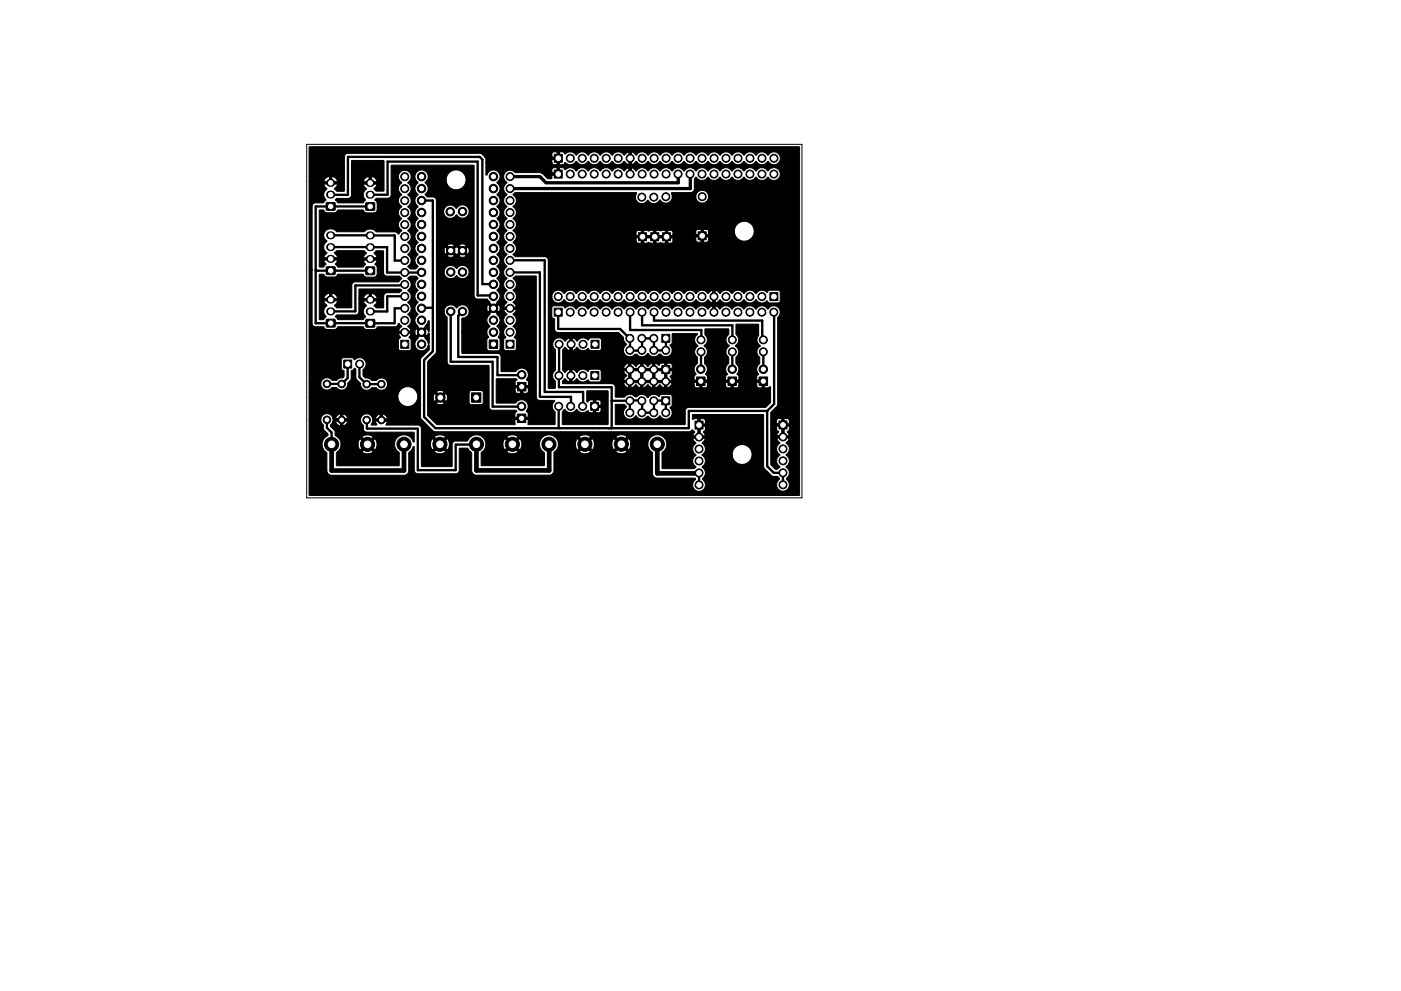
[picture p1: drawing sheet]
<svg xmlns="http://www.w3.org/2000/svg" width="297mm" height="210mm" viewBox="0 0 297 210" stroke-linecap="round" stroke-linejoin="round" font-family="sans-serif">
<path d="M65 30.6h105v75h-105z" fill="none" stroke="#000" stroke-width=".21"/>
<g fill="#000" stroke="#000" stroke-width=".21">
<path d="M74.5 34.1h6.9v6.4l-1.6 .1-.5-.4v-.2l.5-.5 .1-.4h-2.9l.3 .5 .4 .4a1.6 1.6 0 0 0-.2 2.5l-.5 .5h-5.3l-.6-.6 .3-.3h2.4l.6-.3 .1-.4v-2.9l5.4 .1a1.27 1.27 0 0 0-1.2-1.1v1h-.5v-1a1.3 1.3 0 0 0-1.2 1h-2.5zM117.5 36.1h1.7v1.7h-1.7zM117.5 32.7h1.7v1.7h-1.7zM65.5 31.2l103.9-.1 .1 .2v73.8h-103.9l-.1-16h2.5l.2 .6 .4 .4v1l.9 1a.56 .56 0 0 1-.5 .6l-.6 .9-.1 .9 .3 .8 .7 .8v4l.4 .5 .5 .2h15.9l.3-.3 .3-.6v-3.8l.6-.7 .4-.7 .1 .1v5l.2 .5 .5 .2 8.5-.1 .4-.5v-4.7l.1-.1h1.7l.8 .9v4l.4 .6 .5 .2h15.7l.6-.3 .2-.5 .1-4.1h5.3a1.95 1.95 0 0 0 2.4-.1h5.3a1.95 1.95 0 0 0 2.5 0l-1.3-1.2-1.2 1.2h-5.3l-1.2-1.2-1.2 1.3h-5.2a2 2 0 0 0 .8-1.7h3.6l.1 .6 .3 .7 1.2-1.2h.8l1.2 1.2 .3-.7 .1-.6h3.7l.1 .6 .3 .7 1.3-1.3h.7l1.2 1.3 .4-.7v-.6h3.7a2 2 0 0 0 .9 1.7l.1 4.6 .1 .4 .3 .4 .6 .1h7.9l.2 .3a1.38 1.38 0 0 0-.3 2.1 1.38 1.38 0 0 0 2.1 0 1.38 1.38 0 0 0-.3-2.1v-.2a1.46 1.46 0 0 0-.2-2.4 1.44 1.44 0 0 0 .1-2.5h6.3a2.1 2.1 0 0 0 3.2 1.6 2.1 2.1 0 0 0 0-3.6 2.1 2.1 0 0 0-3.2 1.7v.3l-6.4-.1a1.48 1.48 0 0 0 .1-2.5l.5-.6 .1-.4h-2.6l.2 .5 .5 .5a1.49 1.49 0 0 0 0 2.6 1.48 1.48 0 0 0 0 2.5l-.4 .3h-6.8v-3.4a2.01 2.01 0 0 0 0-3.5 2.01 2.01 0 0 0-3 1.7h-3.7l-.4-1.2-1.2 1.2h-.7l-1.3-1.2-.4 1.2h-3.7l-.4-1.2-1.2 1.3h-.8l-1.2-1.3-.4 1.2h-3.6l-.2-.8-.6-.7h5.2l1.2 1.2 1.2-1.2h5.3l1.2 1.2 1.3-1.2a1.98 1.98 0 0 0-2.5 0l-5.3-.1a1.99 1.99 0 0 0-2.4 .1h-5.2l-1.2-.4-.9 .2a1.98 1.98 0 0 0-1.1 1.4v.6a1.98 1.98 0 0 0 1 1.5v2.7l-.1 .1-13.3-.1v-2.6l.2-.2h5.2a1.95 1.95 0 0 0 2.5-.1l-1.3-1.2-1.2 1.3-5.2-.1a1.99 1.99 0 0 0 .8-1.6h3.6l.1 .6 .3 .7 1.3-1.2h.7l1.2 1.2a1.95 1.95 0 0 0 0-2.5l-1.2 1.3h-.7l-1.3-1.3-.4 1.2h-3.6l-.2-.8-.6-.7h5.2l1.2 1.2 1.3-1.2a1.98 1.98 0 0 0-2.5 0h-5.2l-.9-.4h-.8a2.35 2.35 0 0 0-1.5 1.3h-2.4l-.6 .3-.1 .3-.1 4.8h-6.4l-.1-3.1h2.8a1.95 1.95 0 0 0 2.4-.1l-1.2-1.2-1.2 1.3h-2.8v-1.7h2v.6l.4 .7 1.2-1.2h.7l1.3 1.2a1.95 1.95 0 0 0 0-2.5l-1.3 1.3h-.7l-1.2-1.3-.4 1.2h-2v-1.5h2.8l1.2 1.2 1.2-1.2a1.94 1.94 0 0 0-2.4 0h-2.8v-1.9l-.2-.4-.4-.2h-6.8l-.1-.2 .3-.6h-2.5l.3 .8-1.2-.1 .3-.8v-.5l3.1 .1a1.22 1.22 0 0 0-1-1.1v1h-.5v-1l-.6 .3-.4 .7h-.6v-.1a1.32 1.32 0 0 0-2.1-.6 1.32 1.32 0 0 0 .1 2.2l.1 1 .6 .4h10.1v2l-.2 .1-.6-1-.8-.5h-.8l-.9 .3a1.98 1.98 0 0 0-.8 1.6v.1a1.97 1.97 0 0 0 .9 1.6l.1 2.8-.2 .1h-13.2v-2.7l.2-.2h5.2a1.95 1.95 0 0 0 2.4 0l-1.2-1.3-1.2 1.3h-5.2a1.99 1.99 0 0 0 .8-1.6h3.6l.1 .5 .3 .7 1.3-1.2h.7l1.2 1.2a1.95 1.95 0 0 0 0-2.4l-1.2 1.2h-.7l-1.3-1.2-.4 1.2h-3.6l-.2-.8-.6-.8h5.2l1.2 1.2 1.2-1.2a1.94 1.94 0 0 0-2.4 0h-5.2l-.4-.3-.1-1-.9-.9v-.3l.5-.8h.6l.2 .5 .4 .3 .9 .2a1.22 1.22 0 0 0 1-1.1h-1v1.1h-.5v-1.1l-1.6 .1v-.6h3.1a1.25 1.25 0 0 0-1-1v1h-.5v-1l-.6 .3-.4 .7h-.6l-.1-.2a1.31 1.31 0 0 0-1.4-.8 1.31 1.31 0 0 0-1.1 1.3h-2.5v-4.8h18.9a2.1 2.1 0 0 0 3.1 1.7 2.1 2.1 0 0 0 .1-3.6 2.1 2.1 0 0 0-3.2 1.6v.3h-18.9v-2.9h2.5v.3a1.35 1.35 0 0 0 1.1 1 1.35 1.35 0 0 0 1.3-.5h1a1.34 1.34 0 0 0 1.6 .5 1.34 1.34 0 0 0 .8-1.5l.6-.7 .1-1.9 .4-.2 .3-.3 .3 .3v2l.9 1a1.34 1.34 0 0 0 .9 1.3 1.34 1.34 0 0 0 1.6-.5l.9 .1a1.32 1.32 0 0 0 2 .1 1.32 1.32 0 0 0-.1-2 1.32 1.32 0 0 0-2 .3h-.9a1.51 1.51 0 0 0-1.4-.5l-.4-.5v-1.2a1.41 1.41 0 0 0 .3-2.2 1.41 1.41 0 0 0-2.2 0l-.5-.4h-1.8l-.4 .2v2.1l.1 .2 .4 .3 .1 1.2a.83 .83 0 0 1-1 .3l-.6 .5h-1a1.31 1.31 0 0 0-1.5-.5 1.31 1.31 0 0 0-.9 1.2h-2.5v-9.3h19v1.8l.1 .4 .3 .1h1.8l.5-.4v-1.9l-.5-.5 .4-.8h-2.6l.4 .8-.4 .5h-19v-1.6h22.5l.2 .8 .8-.8-.8-.8-.2 .8h-22.5v-13.3l.7 .1v11.3l.3 .6 2.1 .1 .3 .5 .4 .1h1.7l.7-.6h5.2l.7 .6h1.7l.4-.1 .4-.5h3.8l.7-.7 .6 .7-.4 .4-.3 .5h2.6l-.2-.5-.4-.4a1.62 1.62 0 0 0 .6-1.8l-.6-.9a1.44 1.44 0 0 0 0-2.5 1.48 1.48 0 0 0 0-2.5 1.48 1.48 0 0 0 0-2.5l.4-.5h1.3l.5 .5-.7 1a1.4 1.4 0 0 0 .6 1.4v.2l-.6 .9a1.42 1.42 0 0 0 .6 1.4v.2a1.48 1.48 0 0 0 .1 2.5l-.7 .9a1.42 1.42 0 0 0 .6 1.6v.1l.8 .8 .8-.8-.1-.2 .5-.4 .2-.6h.2v2.2h-.2l-.3-.6-.8 .8 .8 .8 .3-.6h.2v2.1l-.2 .1-.2-.5-.5-.6 .1-.2-.8-.7-.8 .7v.2l-.6 .9a1.44 1.44 0 0 0 1.2 1.7 1.44 1.44 0 0 0 1.7-1.3l.1 .1v1l-1.6 1.6-.2 .5v12.1l.1 .5 2.7 2.7h54.1l.7-.4 .5 .4-.4 .9h2.6l-.4-.8 .5-.5v-.8h-1.1v2.1h-.5v-2.6h1.6l-.1-.8-.3-.3h-.7v1.1h-.5v-1.1l-1.2 .1 .1-.9 14.9-.1 .1 .2v11l1.7 1.8 1.3 .2 .3 .4v.2a1.37 1.37 0 0 0-.1 2.1 1.37 1.37 0 0 0 2-.1 1.37 1.37 0 0 0-.3-2v-.3a1.46 1.46 0 0 0-.2-2.4 1.48 1.48 0 0 0 0-2.5 1.48 1.48 0 0 0 .1-2.6l.5-.5 .1-.4h-2.6l.2 .5 .5 .5a1.49 1.49 0 0 0 0 2.5 1.48 1.48 0 0 0 0 2.6l-.5 .5h-.5l-1-1v-7.5h1.3l.4 .5-.4 .8h2.6l-.4-.8 .4-.4 .1-.8h-1.1v2h-.5l-.1-2h-1v.7h-1.3v-1.2h3.9l.1-.6-.3-.4-.8-.1v1.1h-.5l-.1-1.1h-.6l-.4 .3v.8h-1.3v-2.4l1.3-1.3 .2-.4v-18.4a1.41 1.41 0 0 0 0-2.2 1.41 1.41 0 0 0-2.1 .4 1.48 1.48 0 0 0-2.6 0 1.48 1.48 0 0 0-2.5 0 1.48 1.48 0 0 0-2.5 0 1.48 1.48 0 0 0-2.6 0l-.5-.5-.5-.2v1.5l-.4 .1-.1-.1v-1.5l-.5 .2-.5 .5a1.56 1.56 0 0 0-2.6 0 1.48 1.48 0 0 0-2.5 0 1.48 1.48 0 0 0-2.5 0 1.48 1.48 0 0 0-2.6 0 1.48 1.48 0 0 0-2.5 0 1.48 1.48 0 0 0-2.6 0 1.48 1.48 0 0 0-2.5 0 1.48 1.48 0 0 0-2.5 0 1.48 1.48 0 0 0-2.6 0 1.48 1.48 0 0 0-2.5 0 1.48 1.48 0 0 0-2.6 0 1.5 1.5 0 0 0-2.3-.3l-.6-.4h-1.8l-.4 .4v1.9l.1 .2 .5 .3v2.3l.4 .5h13.1l1.1 1a1.61 1.61 0 0 0 .6 1.5v.1a1.4 1.4 0 0 0-.3 2.1 1.4 1.4 0 0 0 2.2-.1l.3 .1a1.45 1.45 0 0 0 2.4-.2 1.46 1.46 0 0 0 2.4 .1h.2a1.39 1.39 0 0 0 2.1 .2 1.39 1.39 0 0 0 0-2.1l.4-.5 .1-1.9h5.2l.1 .1a1.48 1.48 0 0 0 .1 2.5 1.45 1.45 0 0 0-.1 2.4v1.3a1.42 1.42 0 0 0-.3 2.2l-.4 .6v.7h2.8v-.7l-.4-.5 .3-.5 .1-.8-.6-.9v-1.4a1.5 1.5 0 0 0-.1-2.4 1.46 1.46 0 0 0 .2-2.4l-.1-1.1 .2-.1h4.8l.1 .1v1.1a1.46 1.46 0 0 0 .1 2.4 1.45 1.45 0 0 0-.1 2.4v1.3a1.42 1.42 0 0 0-.4 2.1l.1 .2-.3 .5-.1 .7h2.9l-.1-.7-.4-.5 .4-.5v-.8l-.1-.4-.5-.6v-1.3a1.46 1.46 0 0 0-.1-2.4 1.46 1.46 0 0 0 .1-2.5l.1-2.1h4.6l.2 .1-.1 2.3a1.47 1.47 0 0 0 .4 2.2 1.45 1.45 0 0 0-.1 2.4v1.3l-.6 1v.7l.3 .6-.4 .5v.7h1.6l.1 1.7h.7l.4-.3 .2 .1v3.3l-1.1 1h-16.3l-.4 .2-.3 .5-.1 3h-14.7v-4.3h1.9l.4 .4v.2a1.41 1.41 0 0 0-.1 2.2 1.41 1.41 0 0 0 2.1-.4 1.45 1.45 0 0 0 2.5 .1h.2a1.45 1.45 0 0 0 2.4-.1 1.41 1.41 0 0 0 2.1 .4 1.41 1.41 0 0 0 .1-2.2l.4-.4v-1.9l-.1-.3-.3-.1h-1.9l-.6 .4a1.45 1.45 0 0 0-2.3 .3 1.46 1.46 0 0 0-2.4-.2h-.3a1.42 1.42 0 0 0-2.2 .1h-1.9l-.1-2.3-.2-.4-.4-.2h-10.4l-.1-.1 12.9-.1a1.3 1.3 0 0 0 1.1 1.1l.7-.1 .8-.6 .7 .6 .9 .1 1-.7 .6 .6 .9 .1 1-.7 .5 .5 .5 .2 .8-.1 .5-.4h5l.1 .3 .3 .2h2l.4-.5h3.8l.2 .3 .3 .2h2l.4-.5h3.7l.3 .4 .9 .1v-1.1l-1.2-.1v.7h-3.7v-.7h-1.2v1.2h-.5v-1.2h-1.2v.7h-3.8v-.7h-1.1l-.1 1.2h-.5v-1.2h-1.1v.7h-5l.3-.6h-1.1v1.1h-.5v-1.1h-2v1.1h-.5v-1.1h-2.1v1.1h-.5v-1.1h-2v1.1h-.5v-1.1h-14v-.4l.4-.5 .8 .6 .8 .1 1-.7a1.51 1.51 0 0 0 2.4 .3l.5 .4h1.9l.4-.3h15l-.4-.8 .4-.4v-.8h-1.1v2h-.5v-2h-2v2h-.5v-2h-2.1v2h-.5v-2h-2v2h-.5v-2h-1.1l.2 .5 .5 .5-.4 .4-.3 .6h-4.7v-1.9l-.3-.4-2-.1-.5 .5a1.51 1.51 0 0 0-2.4 .2l-.5-.4-.5-.2v2.6h-.5v-2.6l-.5 .1-.6 .5-.4-.4v-.5h23.2v-.8l-.4-.2h-.7v1h-.5v-1h-.8l-.4 .4-.8-.4v1h-.5v-1l-.5 .2-.6 .5-.5-.5-.5-.2v1h-.5v-1l-.5 .2-.5 .5-.5-.5-.5-.2v1h-.5v-1a1.34 1.34 0 0 0-1.1 1h-12.9v-3.9l.5-.5 .7 .6 .9 .1 .6-.3 .3-.4a1.6 1.6 0 0 0 2.4 .2l.5 .5 2.1-.1 .2-.3v-1.9l-.4-.4h-1.8l-.6 .5a1.51 1.51 0 0 0-2.4 .2l-.5-.5-.5-.2v2.7h-.5v-2.7l-.5 .2-.4 .5a1.42 1.42 0 0 0-1.7-.7 1.42 1.42 0 0 0-1 1.6l.6 .9v4.3a1.47 1.47 0 0 0-.1 2.4v1.5h-1.4l-.1-19.5h.8a1.41 1.41 0 0 0 1.1 1.4 1.41 1.41 0 0 0 1.6-.7 1.48 1.48 0 0 0 2.5 0 1.48 1.48 0 0 0 2.5 0 1.48 1.48 0 0 0 2.6 0 1.48 1.48 0 0 0 2.5 0 1.48 1.48 0 0 0 2.6 0 1.48 1.48 0 0 0 2.5 0 1.48 1.48 0 0 0 2.5 0 1.48 1.48 0 0 0 2.6 0 1.48 1.48 0 0 0 2.5 0 1.48 1.48 0 0 0 2.6 0 1.48 1.48 0 0 0 2.5 0 1.48 1.48 0 0 0 2.5 0l.7 .6 .9 .1 .6-.3 .3-.4a1.55 1.55 0 0 0 2.2 .4l.4-.4a1.48 1.48 0 0 0 2.6 0 1.48 1.48 0 0 0 2.5 0 1.5 1.5 0 0 0 2.4 .2l.4 .5 2.1-.1 .2-.3v-1.9l-.1-.3-.3-.1h-1.9l-.5 .4a1.45 1.45 0 0 0-2.4 .3 1.48 1.48 0 0 0-2.5 0 1.48 1.48 0 0 0-2.5 0 1.48 1.48 0 0 0-2.6 0l-.5-.5-.5-.2v2.6h-.5v-2.6l-.5 .2-.4 .5a1.56 1.56 0 0 0-2.7 0 1.48 1.48 0 0 0-2.5 0 1.48 1.48 0 0 0-2.5 0 1.48 1.48 0 0 0-2.6 0 1.48 1.48 0 0 0-2.5 0 1.48 1.48 0 0 0-2.6 0 1.48 1.48 0 0 0-2.5 0 1.48 1.48 0 0 0-2.5 0 1.48 1.48 0 0 0-2.6 0 1.48 1.48 0 0 0-2.5 0 1.48 1.48 0 0 0-2.6 0 1.48 1.48 0 0 0-2.5 0 1.39 1.39 0 0 0-1.5-.7 1.39 1.39 0 0 0-1.1 1.3h-.8v-7.7l-.2-.5-.4-.2h-6.3l-.5-.5a1.48 1.48 0 0 0 0-2.6l.3-.3h25.8l.4 .5h1.8a.55 .55 0 0 1 .8 0h1.8l.4-.2 .3 .2h1.9l.3-.3 .1-.4h4.8l.4 .5h1.9l.4-.3v-.8h-1.1v1.1h-.5v-1.1h-1.1v.6h-4.8v-.4h-1.1v1.1h-.5v-1.1h-2v1.1h-.5v-1.1h-2.1v1.1h-.5v-1.1h-1.1v.6h-25.8l.3-.5 .1-.6h33.2v-.2h7.5v-.6h5.5a2.1 2.1 0 0 0 3.2 1.7 2.1 2.1 0 0 0 0-3.6 2.1 2.1 0 0 0-3.2 1.7v.2h-5.5l-.2-.5h-.8l-.1 1.1h-.5v-1.1h-.6l-.4 .2-.1 .9h-4.8l-.2-.8-.9-.1v1.1h-.5v-1.1l-1 .1-1-.1v1.1h-.5v-1.1h-.7a.54 .54 0 0 1-.8 0h-.6v1.1h-.5v-1.1l-1 .1-.1 1h-25.4l-.2-.5-.5-.6a1.48 1.48 0 0 0 0-2.6 1.48 1.48 0 0 0 0-2.5 1.48 1.48 0 0 0 0-2.5l.4-.4h25.8a1.42 1.42 0 0 0 .4 2.1 1.42 1.42 0 0 0 2-.5 1.46 1.46 0 0 0 2.5-.1 1.39 1.39 0 0 0 1.6 .7 1.39 1.39 0 0 0 1-1.4h5v.3a1.36 1.36 0 0 0 2.2 .8 1.36 1.36 0 0 0-.2-2.3 1.36 1.36 0 0 0-2 1.2h-5l-.2-.7 .1-.1h3.9l.5-.2 .4-.6v-2.1l.4-.4a1.48 1.48 0 0 0 2.5 0 1.48 1.48 0 0 0 2.6 0 1.48 1.48 0 0 0 2.5 0 1.48 1.48 0 0 0 2.6 0 1.48 1.48 0 0 0 2.5 0 1.48 1.48 0 0 0 2.5 0 1.39 1.39 0 0 0 2.2 .3 1.39 1.39 0 0 0-.1-2.1 1.39 1.39 0 0 0-2.1 .5 1.48 1.48 0 0 0-2.6 0 1.48 1.48 0 0 0-2.5 0 1.48 1.48 0 0 0-2.5 0 1.48 1.48 0 0 0-2.6 0 1.48 1.48 0 0 0-2.5 0 1.48 1.48 0 0 0-2.6 0 1.48 1.48 0 0 0-2.5 0 1.48 1.48 0 0 0-2.5 0 1.48 1.48 0 0 0-2.6 0 1.48 1.48 0 0 0-2.5 0 1.48 1.48 0 0 0-2.5 0l-.5-.5-.5-.2v1.5l-.4 .1-.2-.1v-1.5l-.4 .2-.5 .5a1.56 1.56 0 0 0-2.6 0 1.48 1.48 0 0 0-2.6 0 1.48 1.48 0 0 0-2.5 0 1.48 1.48 0 0 0-2.6 0 1.5 1.5 0 0 0-2.3-.3l-.4-.4h-.8v1.5l-1.6 .1-.1 .7h-.8l-1.4-1.2h3.4v-1.1l-.9 .1-.2 1-7.8-.1a1.41 1.41 0 0 0-2.1 0 1.41 1.41 0 0 0 .4 2.2 1.48 1.48 0 0 0 0 2.5 1.48 1.48 0 0 0 0 2.5 1.48 1.48 0 0 0 0 2.6 1.48 1.48 0 0 0 0 2.5 1.48 1.48 0 0 0 0 2.6 1.48 1.48 0 0 0 0 2.5 1.48 1.48 0 0 0 0 2.5 1.48 1.48 0 0 0 0 2.6 1.48 1.48 0 0 0 0 2.5 1.48 1.48 0 0 0 0 2.6l-.4 .4-.3 .6h2.7l-.3-.6-.4-.4a1.62 1.62 0 0 0 .6-1.8l-.6-.8a1.48 1.48 0 0 0 0-2.6l.5-.5 4.4 .1v25.8l.2 .3 .4 .2 3.3 .1a1.54 1.54 0 0 0 .1 2.4v2.6l-.1 .1h-5.6l-.1-.1 .1-1h-2.8l.1 1-.2 .1h-16.4l-2-2v-2.5h1.8a1.46 1.46 0 0 0 1.7 0l-.8-.9-.9 .9h-1.8v-1.2h1.1l.3 .8 .9-.9h.7l.9 .9a1.43 1.43 0 0 0 0-1.7l-.9 .8h-.7l-.9-.8-.3 .9h-1.1v-1.3h1.8l.9 .9 .6-.7h5.5v2.1l.2 .4h2.4l.4-.3v-2.3l-.4-.3h-2.2l-.4 .4h-5.5l.2-.2a1.49 1.49 0 0 0-1.7 0h-1.8v-6.3l1.6-1.8 .2-.4v-8.6h1.7l.1 .7 .5 .6v9.5l.2 .5 .6 .2h8l.1 8.8 .1 .4 .3 .3h5.3l.2 .2-.4 .5v.8h2.8v-.8l-.4-.4 .3-.6 .1-.7-.2-.5-.4-.5a1.49 1.49 0 0 0-2.1 .5h-4l-.1-2.5h4l.4 .4 2 .1 .4-.3v-.9h-1.1v1.1h-.5v-1.1h-1.2v.7h-4v-2.5l.1-.2h4.1l.2 .3-.4 .4v.8h2.8v-.8l-.4-.4 .3-.6 .1-.7-.1-.5-.5-.5a1.49 1.49 0 0 0-2.1 .5h-3l-.1-3.1-.2-.4-.3-.3-7.8-.1v-4.4h5.3l.1 .4 .3 .6-.4 .5v2l.4 .4h2l.3-.1 .1-.3v-2.1a.35 .35 0 0 1-.4-.3 .35 .35 0 0 1 .2-.4l.2-.7h.8l.1 .5 .4 .5-.5 .6v1.9l.4 .4h1.9l.3-.3 .1-2-.5-.5a1.52 1.52 0 0 0-.2-2.4 1.48 1.48 0 0 0 0-2.5l.5-.6 .2-.4h-2.7l.2 .5 .5 .5a1.49 1.49 0 0 0 0 2.5l-.5 .6-.2 .7h-.8l-.1-.7-.6-.6 .6-.7 .1-1-.6-.8v-.1l-.8-.8-.8 .8 .1 .2-.7 .9a1.4 1.4 0 0 0 .6 1.4l.1 .2-.5 .5-.2 .7h-5.3l.1-3a1.41 1.41 0 0 0 1.3-2.1h3.9l.3 .8 .8-.8h.7l.8 .8a1.37 1.37 0 0 0 0-1.6l-.8 .8h-.7l-.8-.8-.3 .8h-3.9l-.5-.5a1.51 1.51 0 0 0-2 .4l-.3-.3a1.41 1.41 0 0 0-1.5-.2 1.41 1.41 0 0 0-.8 1.2h-1.7v-8.3h1.7a1.46 1.46 0 0 0 1 1.4 1.46 1.46 0 0 0 1.6-.6 1.42 1.42 0 0 0 2.1 .3 1.42 1.42 0 0 0 .1-2.1l-.2-.2a1.51 1.51 0 0 0-2 .5l-.3-.3a1.41 1.41 0 0 0-1.5-.3 1.41 1.41 0 0 0-.8 1.3h-1.7v-3.4h2.3a1.39 1.39 0 0 0 1.6 0h.9a1.34 1.34 0 0 0 1.5 0l-.7-.8-.8 .8h-.9l-.8-.8-.8 .8h-2.3v-1.1h1.6l.3 .8 .8-.8h.7l.8 .8h.2l.8-.8h.7l.8 .8a1.38 1.38 0 0 0 0-1.6l-.8 .8h-.7l-.8-.8h-.2l-.8 .8h-.7l-.8-.8-.3 .8h-1.6v-1.2h2.3l.8 .8 .8-.8h.9l.8 .8 .8-.8a1.38 1.38 0 0 0-1.6 0h-.9a1.38 1.38 0 0 0-1.6 0h-2.3v-7.1h1.6a1.46 1.46 0 0 0 1.1 1.4 1.46 1.46 0 0 0 1.6-.7 1.42 1.42 0 0 0 2.5 0 1.42 1.42 0 0 0-1.3-2.1l-.7 .2-.5 .5-.6-.4a1.4 1.4 0 0 0-2.1 1.1h-1.6l-.1-2.7-.5-.4h-1.3l-.5-.5 .5-.6 .2-.7-.2-.7-.5-.6 .4-.4h4.1a2.1 2.1 0 0 0 3.2 1.7 2.1 2.1 0 0 0 0-3.6 2.1 2.1 0 0 0-3.2 1.7v.2h-4.1l.3-.5v-.6l-.2-.4-.4-.5a1.44 1.44 0 0 0-2 .5 1.44 1.44 0 0 0 .5 2l-.7 .8a1.39 1.39 0 0 0 .6 1.6v.2l-.4 .5-.2 .6 .1 .7 .6 .6-.4 .4a1.5 1.5 0 0 0 .4 2.2l-.1 .1a1.48 1.48 0 0 0 .1 2.4l-.1 .1a1.48 1.48 0 0 0 .1 2.5l-.7 .8a1.39 1.39 0 0 0 .6 1.6v.2l-.4 .4a1.5 1.5 0 0 0 .5 2l-.5 .6h-1.2l-.5-.6a1.48 1.48 0 0 0 0-2.5 1.48 1.48 0 0 0 0-2.6 1.48 1.48 0 0 0 0-2.5 1.48 1.48 0 0 0 0-2.5 1.48 1.48 0 0 0 0-2.6 1.48 1.48 0 0 0 0-2.5 1.48 1.48 0 0 0 0-2.6 1.39 1.39 0 0 0 .3-2.1 1.39 1.39 0 0 0-2.1 .1 1.39 1.39 0 0 0 .5 2.1 1.48 1.48 0 0 0 0 2.5 1.48 1.48 0 0 0 0 2.6 1.48 1.48 0 0 0 0 2.5 1.48 1.48 0 0 0 0 2.5l-.7 .8-.7-.5h-4l-.5-.4-.6-.2-.8 .1-.7 .5h-5.8l-.7-.5-.8-.1a1.41 1.41 0 0 0-1.2 1.1 1.41 1.41 0 0 0 .6 1.5 1.47 1.47 0 0 0 0 2.5l-.5 .5-.1 .5h2.9l-.3-.6-.4-.4 .5-.5h5.8l.5 .5-.5 .5-.2 .5h2.9l-.6-1.1 .5-.4h1.5l.1 5 .6 .4h2.6l.6 .5-.7 .7h-9.4l-.4 .3-.1 .4-.1 4.8h-3.1l-.5-.5 .5-.5 .2-.5h-2.9l.2 .6 .4 .4a1.6 1.6 0 0 0-.2 2.4l-.5 .6h-.9v-4.5h3.9a1.27 1.27 0 0 0-1.2-1.1v1.1h-.5v-1.1a1.34 1.34 0 0 0-1.2 1.1h-1l.1-5.1h.8l.3 .4 .4 .2h1.7l.7-.6h5.2l.7 .6h1.8l.4-.3 .2-.3v-1.5l-.5-.7 .5-.8h-3l.5 .9-.5 .6h-5.3l-.6-.7 .5-.8h-2.9l.4 .9-.5 .6h-.9v-12.1h.9l.3 .4 .4 .1h1.7l.7-.6h5.2l.7 .7h1.7l.4-.2 .3-.5v-1.4l-.5-.7 .2-.3 2.6-.1 .6-.4v-6.4l.1-.2 17.5 .1v27.6l.2 .5 .5 .2 2.1 .1 .6 .6-.1 .2 .8 .7 .8-.7v-.3l.6-.8v-.8l-.7-.8 .7-1v-.7l-.7-.9 .5-.5a1.51 1.51 0 0 0-.5-2l.5-.5 .2-.7-.1-.7-.6-.6 .5-.6 .2-.7-.1-.7-.6-.6 .5-.5 .2-.7-.1-.7-.6-.6 .5-.5 .2-.8-.1-.6-.6-.7 .5-.5 .2-.7-.1-.7-.6-.6 .5-.5 .2-.7-.1-.7-.6-.6 .5-.6 .2-.6-.1-.8-.6-.6 .5-.5 .2-.7v-.5l-.4-.6a1.47 1.47 0 0 0-2.4 .8l-.2-.1v-2.6h14l.4 .4h1.9l.5-.4a1.51 1.51 0 0 0 2.4-.3 1.48 1.48 0 0 0 2.5 0 1.48 1.48 0 0 0 2.6 0 1.48 1.48 0 0 0 2.5 0 1.48 1.48 0 0 0 2.6 0l.6 .6 .9 .1 .6-.3 .3-.4a1.55 1.55 0 0 0 2.2 .4l.4-.4a1.48 1.48 0 0 0 2.6 0 1.48 1.48 0 0 0 2.5 0 1.48 1.48 0 0 0 2.6 0 1.48 1.48 0 0 0 2.5 0 1.48 1.48 0 0 0 2.5 0 1.48 1.48 0 0 0 2.6 0 1.48 1.48 0 0 0 2.5 0 1.48 1.48 0 0 0 2.6 0 1.48 1.48 0 0 0 2.5 0 1.48 1.48 0 0 0 2.5 0 1.39 1.39 0 0 0 2.2 .4 1.39 1.39 0 0 0-.1-2.2 1.39 1.39 0 0 0-2.1 .5h-.1a1.43 1.43 0 0 0-2.4 0h-.1a1.43 1.43 0 0 0-2.5 0h-.1a1.43 1.43 0 0 0-2.4 0h-.1a1.43 1.43 0 0 0-2.5 0 1.43 1.43 0 0 0-2.5 0h-.1a1.43 1.43 0 0 0-2.4 0h-.1a1.43 1.43 0 0 0-2.5 0h-.1a1.43 1.43 0 0 0-2.4 0h-.1a1.43 1.43 0 0 0-2.5 0 1.43 1.43 0 0 0-2.5 0h-.1a1.43 1.43 0 0 0-2.4 0l-.5-.5-.5-.1v2.6h-.5v-2.7l-.5 .2-.5 .5a1.56 1.56 0 0 0-2.6 0 1.48 1.48 0 0 0-2.6 0 1.48 1.48 0 0 0-2.5 0 1.48 1.48 0 0 0-2.5 0 1.5 1.5 0 0 0-2.4-.2l-.3-.4-.9-.1v2.7h-.5v-1.1h-1.1v.7h-14v-.8l-.2-.4h15.3v-1.1l-.9 .2-.2 .9h-14.2l-.7-.6-.3-.2-28.2 .1-.3 .1-.3 .5v7.3l-1.5 .1-.5-.4-.1-.2 .5-.5 .2-.5-2.9 .1 .2 .5 .4 .5a1.51 1.51 0 0 0-.2 2.3l-.5 .6-2 .1-.4 .6v13.5h-.7v-18.7h6.1a1.3 1.3 0 0 0-1.2-1v1h-.5l-.1-1.1a1.34 1.34 0 0 0-1.2 1.1h-3.1zM69.2 43h1.8v1.6h-1.8zM69.2 56.6h1.8v1.6h-1.8zM77.6 43h1.8v1.6h-1.8zM77.6 56.7h1.8v1.5h-1.8zM135.4 49.4h1.7v1.7h-1.7zM138 49.4h1.7v1.7h-1.7zM140.5 49.4h1.7v1.7h-1.7zM148 49.2h1.7v1.7h-1.7z"/>
<path d="M69.2 67.8h1.8v1.5h-1.8zM72.9 76.4h1.7v1.7h-1.7zM77.6 67.8h1.8v1.6h-1.8zM76.1 61.4l8.7-.1 .4 .3-.5 .5h-2.6l-.5 .2-.2 .5-.1 2.5h-1.5l-.4-.4-.1-.1 .5-.5 .2-.5h-2.9l.2 .6 .4 .4a1.6 1.6 0 0 0-.2 2.4l-.5 .6h-5.3l-.6-.6 .3-.4h4l.4-.2 .3-.4v-2.9h3.9a1.27 1.27 0 0 0-1.2-1v1h-.5v-1a1.3 1.3 0 0 0-1.2 1h-1zM85 72.2h1.7v1.7h-1.7zM103.7 72.1h1.8v1.8h-1.8zM107.3 72.2h1.7v1.7h-1.7zM117.5 65.4h1.7v1.7h-1.7zM125.3 78.8h1.7v1.7h-1.7zM125.3 72.2h1.7v1.7h-1.7zM140.3 77.6h1.7v1.7h-1.7zM140.3 70.9h1.7v1.7h-1.7z"/>
<path d="M163.2 62.1h1.7v1.7h-1.7zM100 83.3h2v2h-2zM109.7 87.9h1.8v1.8h-1.8zM109.7 81.1h1.8v1.8h-1.8zM125.2 85.4h1.7v1.7h-1.7zM119.6 86.9h.1a1.55 1.55 0 0 0 2.6-.1 1.5 1.5 0 0 0 2.3 .3l.5 .5 2.1-.1 .2-.3v-.7h-1.1v1h-.5v-1.6h1.6v-.6l-.2-.4h-.9v1h-.5v-1h-.7l-.6 .4-.1-.2v-2.2h4.5v7.2h-9.6l-.1-2.7zM140.3 84.2h1.7v1.7h-1.7zM147.4 89.3h1.7v1.7h-1.7zM147.7 80h1.8v1.8h-1.8zM154.3 80h1.9v1.8h-1.9zM160.9 80h1.8v1.8h-1.8zM165.2 89.3h1.7v1.7h-1.7z"/>
<circle cx="85.8" cy="37.5" r=".85"/>
<circle cx="89.4" cy="37.5" r=".9"/>
<circle cx="104.6" cy="37.5" r=".9"/>
<circle cx="108.1" cy="37.5" r=".85"/>
<circle cx="120.9" cy="36.9" r=".85"/>
<circle cx="120.9" cy="33.6" r=".85"/>
<circle cx="123.4" cy="36.9" r=".85"/>
<circle cx="123.5" cy="33.6" r=".85"/>
<circle cx="126" cy="36.9" r=".85"/>
<circle cx="126" cy="33.6" r=".85"/>
<circle cx="128.5" cy="36.9" r=".85"/>
<circle cx="128.5" cy="33.6" r=".85"/>
<circle cx="131.1" cy="36.9" r=".85"/>
<circle cx="131.1" cy="33.6" r=".85"/>
<circle cx="133.6" cy="36.9" r=".85"/>
<circle cx="133.6" cy="33.6" r=".85"/>
<circle cx="136.1" cy="36.9" r=".85"/>
<circle cx="136.2" cy="33.6" r=".85"/>
<circle cx="138.7" cy="36.9" r=".85"/>
<circle cx="138.7" cy="33.6" r=".85"/>
<circle cx="141.2" cy="36.9" r=".85"/>
<circle cx="141.2" cy="33.6" r=".85"/>
<circle cx="143.8" cy="36.9" r=".85"/>
<circle cx="143.8" cy="33.6" r=".85"/>
<circle cx="146.3" cy="36.9" r=".85"/>
<circle cx="146.3" cy="33.6" r=".85"/>
<circle cx="148.8" cy="36.9" r=".85"/>
<circle cx="148.9" cy="33.6" r=".85"/>
<circle cx="151.4" cy="36.9" r=".85"/>
<circle cx="151.4" cy="33.6" r=".85"/>
<circle cx="153.9" cy="36.9" r=".85"/>
<circle cx="153.9" cy="33.6" r=".85"/>
<circle cx="156.5" cy="36.9" r=".85"/>
<circle cx="156.5" cy="33.6" r=".85"/>
<circle cx="159" cy="36.9" r=".85"/>
<circle cx="159" cy="33.6" r=".85"/>
<circle cx="161.5" cy="36.9" r=".85"/>
<circle cx="161.6" cy="33.6" r=".85"/>
<circle cx="164.1" cy="36.9" r=".85"/>
<circle cx="164.1" cy="33.6" r=".85"/>
<circle cx="85.8" cy="40" r=".85"/>
<circle cx="85.8" cy="42.6" r=".85"/>
<circle cx="85.8" cy="50.2" r=".85"/>
<circle cx="85.8" cy="52.7" r=".85"/>
<circle cx="85.8" cy="57.8" r=".85"/>
<circle cx="85.8" cy="45.1" r=".85"/>
<circle cx="85.8" cy="47.6" r=".85"/>
<circle cx="85.8" cy="55.3" r=".85"/>
<circle cx="89.4" cy="40" r=".9"/>
<circle cx="89.4" cy="42.5" r=".9"/>
<circle cx="89.4" cy="55.2" r=".9"/>
<circle cx="89.4" cy="50.2" r=".9"/>
<circle cx="89.4" cy="57.8" r=".9"/>
<circle cx="89.4" cy="47.6" r=".9"/>
<circle cx="89.4" cy="45.1" r=".9"/>
<circle cx="89.4" cy="52.7" r=".9"/>
<circle cx="95.5" cy="44.9" r=".9"/>
<circle cx="95.6" cy="53.2" r=".9"/>
<circle cx="95.6" cy="57.7" r=".9"/>
<circle cx="98.1" cy="44.9" r=".9"/>
<circle cx="98.1" cy="53.2" r=".9"/>
<circle cx="98.1" cy="57.7" r=".9"/>
<circle cx="104.6" cy="40" r=".9"/>
<circle cx="104.6" cy="42.5" r=".9"/>
<circle cx="104.6" cy="45.1" r=".9"/>
<circle cx="104.6" cy="57.8" r=".9"/>
<circle cx="104.6" cy="50.2" r=".9"/>
<circle cx="104.6" cy="47.6" r=".9"/>
<circle cx="104.6" cy="52.7" r=".9"/>
<circle cx="104.6" cy="55.2" r=".9"/>
<circle cx="108.1" cy="42.5" r=".85"/>
<circle cx="108.1" cy="40" r=".85"/>
<circle cx="108.1" cy="55.2" r=".85"/>
<circle cx="108.1" cy="45.1" r=".85"/>
<circle cx="108.1" cy="57.8" r=".85"/>
<circle cx="108.1" cy="47.6" r=".85"/>
<circle cx="108.1" cy="50.2" r=".85"/>
<circle cx="108.1" cy="52.7" r=".85"/>
<circle cx="136.1" cy="41.8" r=".85"/>
<circle cx="138.6" cy="41.8" r=".85"/>
<circle cx="141.2" cy="41.7" r=".85"/>
<circle cx="148.9" cy="41.7" r=".85"/>
<circle cx="76.3" cy="77.2" r=".85"/>
<circle cx="85.8" cy="70.5" r=".85"/>
<circle cx="85.8" cy="60.3" r=".85"/>
<circle cx="85.8" cy="65.4" r=".85"/>
<circle cx="85.8" cy="62.9" r=".85"/>
<circle cx="85.8" cy="68" r=".85"/>
<circle cx="89.4" cy="62.9" r=".9"/>
<circle cx="89.4" cy="67.9" r=".9"/>
<circle cx="89.4" cy="60.3" r=".9"/>
<circle cx="89.4" cy="73" r=".9"/>
<circle cx="89.4" cy="65.4" r=".9"/>
<circle cx="89.4" cy="70.5" r=".9"/>
<circle cx="95.6" cy="66.1" r=".9"/>
<circle cx="98.1" cy="66.1" r=".9"/>
<circle cx="104.6" cy="62.9" r=".9"/>
<circle cx="104.6" cy="65.4" r=".9"/>
<circle cx="104.6" cy="67.9" r=".9"/>
<circle cx="104.6" cy="60.3" r=".9"/>
<circle cx="104.6" cy="70.5" r=".9"/>
<circle cx="108.1" cy="65.4" r=".85"/>
<circle cx="108.1" cy="67.9" r=".85"/>
<circle cx="108.1" cy="70.5" r=".85"/>
<circle cx="108.1" cy="62.9" r=".85"/>
<circle cx="108.1" cy="60.3" r=".85"/>
<circle cx="110.6" cy="79.5" r=".9"/>
<circle cx="118.4" cy="62.9" r=".85"/>
<circle cx="118.5" cy="79.7" r=".85"/>
<circle cx="118.5" cy="73" r=".85"/>
<circle cx="120.9" cy="66.2" r=".85"/>
<circle cx="120.9" cy="62.9" r=".85"/>
<circle cx="121" cy="79.7" r=".85"/>
<circle cx="121.1" cy="73" r=".85"/>
<circle cx="123.4" cy="66.2" r=".85"/>
<circle cx="123.4" cy="62.9" r=".85"/>
<circle cx="123.6" cy="79.7" r=".85"/>
<circle cx="123.6" cy="73" r=".85"/>
<circle cx="126" cy="66.2" r=".85"/>
<circle cx="126" cy="62.9" r=".85"/>
<circle cx="128.5" cy="66.2" r=".85"/>
<circle cx="128.5" cy="62.9" r=".85"/>
<circle cx="131" cy="66.2" r=".85"/>
<circle cx="131.1" cy="62.9" r=".85"/>
<circle cx="133.5" cy="78.4" r=".85"/>
<circle cx="133.5" cy="74.3" r=".85"/>
<circle cx="133.5" cy="71.8" r=".85"/>
<circle cx="133.6" cy="66.2" r=".85"/>
<circle cx="133.6" cy="62.9" r=".85"/>
<circle cx="136.1" cy="71.8" r=".85"/>
<circle cx="136.1" cy="74.3" r=".85"/>
<circle cx="136.1" cy="78.4" r=".85"/>
<circle cx="136.1" cy="66.2" r=".85"/>
<circle cx="136.1" cy="62.9" r=".85"/>
<circle cx="138.6" cy="74.3" r=".85"/>
<circle cx="138.6" cy="78.4" r=".85"/>
<circle cx="138.6" cy="71.8" r=".85"/>
<circle cx="138.7" cy="66.2" r=".85"/>
<circle cx="138.7" cy="62.9" r=".85"/>
<circle cx="141.2" cy="74.3" r=".85"/>
<circle cx="141.2" cy="66.2" r=".85"/>
<circle cx="141.2" cy="62.9" r=".85"/>
<circle cx="143.7" cy="66.2" r=".85"/>
<circle cx="143.8" cy="62.9" r=".85"/>
<circle cx="146.3" cy="66.2" r=".85"/>
<circle cx="146.3" cy="62.9" r=".85"/>
<circle cx="148.6" cy="78.3" r=".9"/>
<circle cx="148.6" cy="74.6" r=".85"/>
<circle cx="148.6" cy="72.1" r=".85"/>
<circle cx="148.8" cy="66.2" r=".85"/>
<circle cx="148.8" cy="62.9" r=".85"/>
<circle cx="151.4" cy="66.2" r=".85"/>
<circle cx="151.4" cy="62.9" r=".85"/>
<circle cx="153.9" cy="66.2" r=".85"/>
<circle cx="153.9" cy="62.9" r=".85"/>
<circle cx="155.2" cy="78.3" r=".9"/>
<circle cx="155.3" cy="72.1" r=".85"/>
<circle cx="155.3" cy="74.6" r=".85"/>
<circle cx="156.4" cy="66.2" r=".85"/>
<circle cx="156.5" cy="62.9" r=".85"/>
<circle cx="159" cy="66.2" r=".85"/>
<circle cx="159" cy="62.9" r=".85"/>
<circle cx="161.5" cy="66.2" r=".85"/>
<circle cx="161.5" cy="62.9" r=".85"/>
<circle cx="161.8" cy="78.3" r=".9"/>
<circle cx="161.8" cy="74.6" r=".85"/>
<circle cx="161.8" cy="72.1" r=".85"/>
<circle cx="164.1" cy="66.2" r=".85"/>
<circle cx="69.3" cy="81.4" r=".8"/>
<circle cx="69.3" cy="89.1" r=".8"/>
<circle cx="70.3" cy="94.3" r="1.5"/>
<circle cx="72.4" cy="81.5" r=".8"/>
<circle cx="72.4" cy="89.1" r=".8"/>
<circle cx="77.7" cy="81.5" r=".8"/>
<circle cx="77.7" cy="89.1" r=".8"/>
<circle cx="77.9" cy="94.3" r="1.5"/>
<circle cx="80.9" cy="81.5" r=".8"/>
<circle cx="80.9" cy="89.1" r=".8"/>
<circle cx="85.7" cy="94.3" r="1.5"/>
<circle cx="93.3" cy="94.3" r="1.5"/>
<circle cx="93.4" cy="84.3" r="1"/>
<circle cx="101" cy="94.3" r="1.5"/>
<circle cx="108.6" cy="94.3" r="1.5"/>
<circle cx="110.6" cy="86.2" r=".9"/>
<circle cx="116.4" cy="94.3" r="1.5"/>
<circle cx="118.4" cy="86.2" r=".85"/>
<circle cx="121" cy="86.2" r=".85"/>
<circle cx="123.5" cy="86.2" r=".85"/>
<circle cx="124" cy="94.3" r="1.5"/>
<circle cx="131.7" cy="94.2" r="1.5"/>
<circle cx="133.5" cy="87.6" r=".85"/>
<circle cx="133.5" cy="85" r=".85"/>
<circle cx="133.5" cy="80.9" r=".85"/>
<circle cx="136.1" cy="87.6" r=".85"/>
<circle cx="136.1" cy="85" r=".85"/>
<circle cx="136.1" cy="80.9" r=".85"/>
<circle cx="138.6" cy="87.6" r=".85"/>
<circle cx="138.6" cy="85" r=".85"/>
<circle cx="138.6" cy="80.9" r=".85"/>
<circle cx="139.4" cy="94.2" r="1.5"/>
<circle cx="141.2" cy="80.9" r=".85"/>
<circle cx="141.2" cy="87.6" r=".85"/>
<circle cx="148.2" cy="92.7" r=".85"/>
<circle cx="148.2" cy="97.8" r=".85"/>
<circle cx="148.2" cy="95.3" r=".85"/>
<circle cx="166" cy="92.7" r=".85"/>
<circle cx="166" cy="95.2" r=".85"/>
<circle cx="166" cy="97.8" r=".85"/>
<circle cx="148.2" cy="102.9" r=".85"/>
<circle cx="148.2" cy="100.3" r=".85"/>
<circle cx="166" cy="102.9" r=".85"/>
<circle cx="166" cy="100.3" r=".85"/>
</g>
<g fill="none" stroke="#000" stroke-width="1.7">
<path d="M70 38.8h.2M78.4 38.8h.2M70 41.3h.2M70 49.9h.2M70 52.4h.2M70 54.9h.2M78.4 41.3h.2M78.4 50h.2M78.4 52.5h.2M78.4 55h.2M70 63.6h.2M70 66.1h.2"/>
<path d="M78.4 63.6h.2M78.4 66.1h.2"/>
</g>
<g fill="none" stroke="#000" stroke-width=".5">
<path d="M123.5 36.8v.1M126 33.6h.1M131.1 33.7h.1M138.7 33.6h.1M143.8 33.6h.1M146.2 33.7l.1 .1M148.9 33.6h-.1M153.9 36.8h.1M156.5 36.8v.1M159 36.7l.1 .1M161.6 36.8h.1M164.1 36.7h.1"/>
<path d="M66.9 57.3l.2 .1h11.4M70.1 49.9l13.6 .1v5.3h2.1M70.1 52.4h8.3M70.1 41.3h3.7v-8h27.9l.6 .5v26.5h2.3M78.4 52.4h.1M78.4 49.9l.1 .1M78.5 41.3h3.7v-7h19.1v28.4h3.2M78.5 52.5h3.6M78.5 43.8h-11.6v24.8h3.1M82.1 52.5h.1M82.1 52.5v5.3h7.3M89.3 52.7h.1"/>
<path d="M89.3 50.2h.1M89.4 47.6h-.1M89.4 42.5h2.4v32l-1.9 1.9v12.1l2.4 2.3h53.7v-3.6h16.7M104.6 47.6h.1M108 40h.1M108.1 52.7h.1M108.1 55.2h7.4v28h8.1v3.2M108.6 57.8h5.9v26.4h6.6v1.9M73.7 77.4v2.8l-1.2 1.3-3.2-.1M76.2 77.4v2.6l1.5 1.5M78.5 68.6h.1M85.7 65.4h-2v3.2h-13.6"/>
<path d="M85.8 60.3l-.3 .3h-10.2v5.5h-5.2M85.8 62.9h-3.7v3.2h-3.6M89.3 73h.1M89.3 62.9h.1M89.4 67.9l-.1 .1M89.4 65.3h2.4M95.6 66.1v10.7h8.8v9.5h6.2M98.1 66.1l-.9 .9v8.7h8.3v3.9h5.1M108 73h.1M108.1 67.9h.1M108.1 70.5h.1M108.1 62.8v.1"/>
<path d="M108.1 65.4h.1M118.3 66.2v3.6h13.2l1.9 1.9M118.5 73v9.2h11.2v8.6M133.6 71.8h.1M133.6 66.2v3.8h15.1v1.8l-.2 .2M136.1 66.2v2.8h19.2v2.9M138.7 66.2v1.8h22.9v4M141.2 71.7v2.6h-2.6v-2.5h-2.5v2.6h-2.5v-2.6M148.6 78.2h.1M148.6 74.6v3.6M155.3 74.6v3.7M161.8 74.6l.1 3.7"/>
<path d="M164.1 66.2v19.5l-1.4 1.5M69.3 89.1v1.7l1 1v2.5M70.2 94.4l.1 .1M77.7 81.5h3.1M77.8 89.2v1.7h10.8v8.9h8v-5.5h4.4M118.5 86.2l-.1 4.6M129.7 85h.1M129.7 85h3.8M133.5 85.1l2.6-.1v2.6h2.5v-2.6h2.6l-.1 2.5M133.5 85.1h.1M133.5 85.1v2.5M162.7 87.2v11.7l1.4 1.4h1.9"/>
<path d="M148.2 100.3v2.6M166 100.4v2.5M166 100.3v.1"/>
</g>
<path d="M143.8 36.9v1.9h-28l-1.3-1.3h-6.4M146.4 36.9v3.1h-38.3" fill="none" stroke="#000" stroke-width=".7"/>
<path d="M85.7 94.3v5.5h-15.4v-5.3M101 94.3v5.5h15.4v-5.5M139.4 94.2v6.2h8.9" fill="none" stroke="#000" stroke-width="1"/>
<g fill="#fff" stroke="#fff" stroke-width=".21">
<circle cx="89.4" cy="73" r=".45"/>
<circle cx="89.4" cy="70.5" r=".45"/>
<circle cx="98.1" cy="53.2" r=".45"/>
<circle cx="95.6" cy="53.2" r=".45"/>
<circle cx="89.4" cy="67.9" r=".45"/>
<circle cx="89.4" cy="65.4" r=".45"/>
<circle cx="89.4" cy="62.9" r=".45"/>
<circle cx="89.4" cy="60.3" r=".45"/>
<circle cx="89.4" cy="57.8" r=".45"/>
<circle cx="89.4" cy="55.2" r=".45"/>
<circle cx="89.4" cy="52.7" r=".45"/>
<circle cx="89.4" cy="50.2" r=".45"/>
<circle cx="89.4" cy="47.6" r=".45"/>
<circle cx="89.4" cy="45.1" r=".45"/>
<circle cx="89.4" cy="42.5" r=".45"/>
<circle cx="89.4" cy="40" r=".45"/>
<circle cx="89.4" cy="37.5" r=".45"/>
<circle cx="104.6" cy="37.5" r=".45"/>
<circle cx="104.6" cy="40" r=".45"/>
<circle cx="95.5" cy="44.9" r=".45"/>
<circle cx="104.6" cy="42.5" r=".45"/>
<circle cx="104.6" cy="45.1" r=".45"/>
<circle cx="98.1" cy="44.9" r=".45"/>
<circle cx="104.6" cy="47.6" r=".45"/>
<circle cx="104.6" cy="50.2" r=".45"/>
<circle cx="104.6" cy="52.7" r=".45"/>
<circle cx="104.6" cy="55.2" r=".45"/>
<circle cx="104.6" cy="57.8" r=".45"/>
<circle cx="104.6" cy="60.3" r=".45"/>
<circle cx="104.6" cy="62.9" r=".45"/>
<circle cx="104.6" cy="65.4" r=".45"/>
<circle cx="104.6" cy="67.9" r=".45"/>
<circle cx="104.6" cy="70.5" r=".45"/>
<circle cx="104.6" cy="73" r=".45"/>
<circle cx="98.1" cy="57.7" r=".45"/>
<circle cx="95.6" cy="57.7" r=".45"/>
<circle cx="95.6" cy="66.1" r=".45"/>
<circle cx="98.1" cy="66.1" r=".45"/>
<circle cx="101" cy="84.3" r=".5"/>
<circle cx="93.4" cy="84.3" r=".5"/>
<circle cx="110.6" cy="86.2" r=".45"/>
<circle cx="110.6" cy="88.8" r=".45"/>
<circle cx="110.6" cy="82" r=".45"/>
<circle cx="110.6" cy="79.5" r=".45"/>
<circle cx="80.9" cy="81.5" r=".4"/>
<circle cx="80.9" cy="89.1" r=".4"/>
<circle cx="77.7" cy="89.1" r=".4"/>
<circle cx="77.7" cy="81.5" r=".4"/>
<circle cx="72.4" cy="81.5" r=".4"/>
<circle cx="72.4" cy="89.1" r=".4"/>
<circle cx="69.3" cy="89.1" r=".4"/>
<circle cx="69.3" cy="81.4" r=".4"/>
<circle cx="96.7" cy="38.2" r="1.6"/>
<circle cx="86.5" cy="84.1" r="1.6"/>
<circle cx="157.3" cy="96.4" r="1.6"/>
<circle cx="157.8" cy="49.1" r="1.6"/>
<circle cx="73.7" cy="77.2" r=".5"/>
<circle cx="76.3" cy="77.2" r=".5"/>
<circle cx="70.1" cy="49.9" r=".48"/>
<circle cx="70.1" cy="52.4" r=".47"/>
<circle cx="70.1" cy="54.9" r=".48"/>
<circle cx="70.1" cy="57.4" r=".47"/>
<circle cx="126.2" cy="73" r=".5"/>
<circle cx="123.6" cy="73" r=".5"/>
<circle cx="121.1" cy="73" r=".5"/>
<circle cx="118.5" cy="73" r=".5"/>
<circle cx="133.5" cy="80.9" r=".5"/>
<circle cx="133.5" cy="78.4" r=".5"/>
<circle cx="136.1" cy="80.9" r=".5"/>
<circle cx="136.1" cy="78.4" r=".5"/>
<circle cx="138.6" cy="80.9" r=".5"/>
<circle cx="138.6" cy="78.4" r=".5"/>
<circle cx="141.2" cy="80.9" r=".5"/>
<circle cx="141.2" cy="78.4" r=".5"/>
<circle cx="164.1" cy="66.2" r=".5"/>
<circle cx="161.5" cy="66.2" r=".5"/>
<circle cx="159" cy="66.2" r=".5"/>
<circle cx="156.4" cy="66.2" r=".5"/>
<circle cx="153.9" cy="66.2" r=".5"/>
<circle cx="151.4" cy="66.2" r=".5"/>
<circle cx="148.8" cy="66.2" r=".5"/>
<circle cx="146.3" cy="66.2" r=".5"/>
<circle cx="143.7" cy="66.2" r=".5"/>
<circle cx="141.2" cy="66.2" r=".5"/>
<circle cx="138.7" cy="66.2" r=".5"/>
<circle cx="136.1" cy="66.2" r=".5"/>
<circle cx="133.6" cy="66.2" r=".5"/>
<circle cx="131" cy="66.2" r=".5"/>
<circle cx="128.5" cy="66.2" r=".5"/>
<circle cx="126" cy="66.2" r=".5"/>
<circle cx="123.4" cy="66.2" r=".5"/>
<circle cx="120.9" cy="66.2" r=".5"/>
<circle cx="118.3" cy="66.2" r=".5"/>
<circle cx="133.5" cy="74.3" r=".5"/>
<circle cx="133.5" cy="71.8" r=".5"/>
<circle cx="136.1" cy="74.3" r=".5"/>
<circle cx="136.1" cy="71.8" r=".5"/>
<circle cx="138.6" cy="74.3" r=".5"/>
<circle cx="138.6" cy="71.8" r=".5"/>
<circle cx="141.2" cy="74.3" r=".5"/>
<circle cx="141.2" cy="71.8" r=".5"/>
<circle cx="70.3" cy="94.3" r=".7"/>
<circle cx="77.9" cy="94.3" r=".7"/>
<circle cx="101" cy="94.3" r=".7"/>
<circle cx="108.6" cy="94.3" r=".7"/>
<circle cx="70.1" cy="38.8" r=".47"/>
<circle cx="70.1" cy="41.3" r=".48"/>
<circle cx="70.1" cy="43.8" r=".47"/>
<circle cx="78.5" cy="38.8" r=".47"/>
<circle cx="78.5" cy="41.3" r=".47"/>
<circle cx="78.5" cy="43.8" r=".47"/>
<circle cx="161.8" cy="74.6" r=".5"/>
<circle cx="161.8" cy="72.1" r=".5"/>
<circle cx="161.8" cy="78.3" r=".45"/>
<circle cx="161.8" cy="80.9" r=".45"/>
<circle cx="166" cy="102.9" r=".5"/>
<circle cx="166" cy="100.3" r=".5"/>
<circle cx="166" cy="97.8" r=".5"/>
<circle cx="166" cy="95.2" r=".5"/>
<circle cx="166" cy="92.7" r=".5"/>
<circle cx="166" cy="90.2" r=".5"/>
<circle cx="126.1" cy="86.2" r=".5"/>
<circle cx="123.5" cy="86.2" r=".5"/>
<circle cx="121" cy="86.2" r=".5"/>
<circle cx="118.4" cy="86.2" r=".5"/>
<circle cx="126.1" cy="79.7" r=".5"/>
<circle cx="123.6" cy="79.7" r=".5"/>
<circle cx="121" cy="79.7" r=".5"/>
<circle cx="118.5" cy="79.7" r=".5"/>
<circle cx="148.2" cy="102.9" r=".5"/>
<circle cx="148.2" cy="100.3" r=".5"/>
<circle cx="148.2" cy="97.8" r=".5"/>
<circle cx="148.2" cy="95.3" r=".5"/>
<circle cx="148.2" cy="92.7" r=".5"/>
<circle cx="148.2" cy="90.2" r=".5"/>
<circle cx="78.5" cy="50" r=".48"/>
<circle cx="78.5" cy="52.5" r=".47"/>
<circle cx="78.5" cy="55" r=".48"/>
<circle cx="78.5" cy="57.5" r=".47"/>
<circle cx="118.4" cy="62.9" r=".5"/>
<circle cx="120.9" cy="62.9" r=".5"/>
<circle cx="123.4" cy="62.9" r=".5"/>
<circle cx="126" cy="62.9" r=".5"/>
<circle cx="128.5" cy="62.9" r=".5"/>
<circle cx="131.1" cy="62.9" r=".5"/>
<circle cx="133.6" cy="62.9" r=".5"/>
<circle cx="136.1" cy="62.9" r=".5"/>
<circle cx="138.7" cy="62.9" r=".5"/>
<circle cx="141.2" cy="62.9" r=".5"/>
<circle cx="143.8" cy="62.9" r=".5"/>
<circle cx="146.3" cy="62.9" r=".5"/>
<circle cx="148.8" cy="62.9" r=".5"/>
<circle cx="151.4" cy="62.9" r=".5"/>
<circle cx="153.9" cy="62.9" r=".5"/>
<circle cx="156.5" cy="62.9" r=".5"/>
<circle cx="159" cy="62.9" r=".5"/>
<circle cx="161.5" cy="62.9" r=".5"/>
<circle cx="164.1" cy="62.9" r=".5"/>
<circle cx="164.1" cy="36.9" r=".5"/>
<circle cx="161.5" cy="36.9" r=".5"/>
<circle cx="159" cy="36.9" r=".5"/>
<circle cx="156.5" cy="36.9" r=".5"/>
<circle cx="153.9" cy="36.9" r=".5"/>
<circle cx="151.4" cy="36.9" r=".5"/>
<circle cx="148.9" cy="41.7" r=".5"/>
<circle cx="148.8" cy="36.9" r=".5"/>
<circle cx="146.3" cy="36.9" r=".5"/>
<circle cx="143.8" cy="36.9" r=".5"/>
<circle cx="141.2" cy="36.9" r=".5"/>
<circle cx="141.2" cy="41.7" r=".5"/>
<circle cx="138.7" cy="36.9" r=".5"/>
<circle cx="138.6" cy="41.8" r=".5"/>
<circle cx="136.1" cy="36.9" r=".5"/>
<circle cx="136.1" cy="41.8" r=".5"/>
<circle cx="133.6" cy="36.9" r=".5"/>
<circle cx="131.1" cy="36.9" r=".5"/>
<circle cx="128.5" cy="36.9" r=".5"/>
<circle cx="126" cy="36.9" r=".5"/>
<circle cx="123.4" cy="36.9" r=".5"/>
<circle cx="120.9" cy="36.9" r=".5"/>
<circle cx="148.9" cy="50" r=".5"/>
<circle cx="136.2" cy="50.2" r=".5"/>
<circle cx="118.4" cy="36.9" r=".5"/>
<circle cx="141.3" cy="50.2" r=".5"/>
<circle cx="138.8" cy="50.2" r=".5"/>
<circle cx="148.6" cy="74.6" r=".5"/>
<circle cx="148.6" cy="72.1" r=".5"/>
<circle cx="108.1" cy="37.5" r=".5"/>
<circle cx="108.1" cy="40" r=".5"/>
<circle cx="108.1" cy="42.5" r=".5"/>
<circle cx="108.1" cy="45.1" r=".5"/>
<circle cx="108.1" cy="47.6" r=".5"/>
<circle cx="108.1" cy="50.2" r=".5"/>
<circle cx="108.1" cy="52.7" r=".5"/>
<circle cx="108.1" cy="55.2" r=".5"/>
<circle cx="108.1" cy="57.8" r=".5"/>
<circle cx="108.1" cy="60.3" r=".5"/>
<circle cx="108.1" cy="62.9" r=".5"/>
<circle cx="108.1" cy="65.4" r=".5"/>
<circle cx="108.1" cy="67.9" r=".5"/>
<circle cx="108.1" cy="70.5" r=".5"/>
<circle cx="108.1" cy="73" r=".5"/>
<circle cx="139.4" cy="94.2" r=".7"/>
<circle cx="131.7" cy="94.2" r=".7"/>
<circle cx="164.1" cy="33.6" r=".5"/>
<circle cx="161.6" cy="33.6" r=".5"/>
<circle cx="159" cy="33.6" r=".5"/>
<circle cx="156.5" cy="33.6" r=".5"/>
<circle cx="153.9" cy="33.6" r=".5"/>
<circle cx="151.4" cy="33.6" r=".5"/>
<circle cx="148.9" cy="33.6" r=".5"/>
<circle cx="146.3" cy="33.6" r=".5"/>
<circle cx="143.8" cy="33.6" r=".5"/>
<circle cx="141.2" cy="33.6" r=".5"/>
<circle cx="138.7" cy="33.6" r=".5"/>
<circle cx="136.2" cy="33.6" r=".5"/>
<circle cx="133.6" cy="33.6" r=".5"/>
<circle cx="131.1" cy="33.6" r=".5"/>
<circle cx="128.5" cy="33.6" r=".5"/>
<circle cx="126" cy="33.6" r=".5"/>
<circle cx="123.5" cy="33.6" r=".5"/>
<circle cx="120.9" cy="33.6" r=".5"/>
<circle cx="118.4" cy="33.6" r=".5"/>
<circle cx="155.3" cy="78.3" r=".45"/>
<circle cx="155.3" cy="80.9" r=".45"/>
<circle cx="70.1" cy="63.6" r=".47"/>
<circle cx="70.1" cy="66.1" r=".47"/>
<circle cx="70.1" cy="68.6" r=".47"/>
<circle cx="133.5" cy="87.6" r=".5"/>
<circle cx="133.5" cy="85" r=".5"/>
<circle cx="136.1" cy="87.6" r=".5"/>
<circle cx="136.1" cy="85" r=".5"/>
<circle cx="138.6" cy="87.6" r=".5"/>
<circle cx="138.6" cy="85" r=".5"/>
<circle cx="141.2" cy="87.6" r=".5"/>
<circle cx="141.2" cy="85" r=".5"/>
<circle cx="78.5" cy="63.6" r=".47"/>
<circle cx="78.5" cy="66.1" r=".47"/>
<circle cx="78.5" cy="68.6" r=".47"/>
<circle cx="155.3" cy="74.6" r=".5"/>
<circle cx="155.3" cy="72.1" r=".5"/>
<circle cx="148.6" cy="78.3" r=".45"/>
<circle cx="148.6" cy="80.9" r=".45"/>
<circle cx="85.8" cy="37.5" r=".5"/>
<circle cx="85.8" cy="40" r=".5"/>
<circle cx="85.8" cy="42.6" r=".5"/>
<circle cx="85.8" cy="45.1" r=".5"/>
<circle cx="85.8" cy="47.6" r=".5"/>
<circle cx="85.8" cy="50.2" r=".5"/>
<circle cx="85.8" cy="52.7" r=".5"/>
<circle cx="85.8" cy="55.3" r=".5"/>
<circle cx="85.8" cy="57.8" r=".5"/>
<circle cx="85.8" cy="60.3" r=".5"/>
<circle cx="85.8" cy="62.9" r=".5"/>
<circle cx="85.8" cy="65.4" r=".5"/>
<circle cx="85.8" cy="68" r=".5"/>
<circle cx="85.8" cy="70.5" r=".5"/>
<circle cx="85.8" cy="73" r=".5"/>
<circle cx="85.7" cy="94.3" r=".7"/>
<circle cx="93.3" cy="94.3" r=".7"/>
<circle cx="116.4" cy="94.3" r=".7"/>
<circle cx="124" cy="94.3" r=".7"/>
</g>
</svg>
